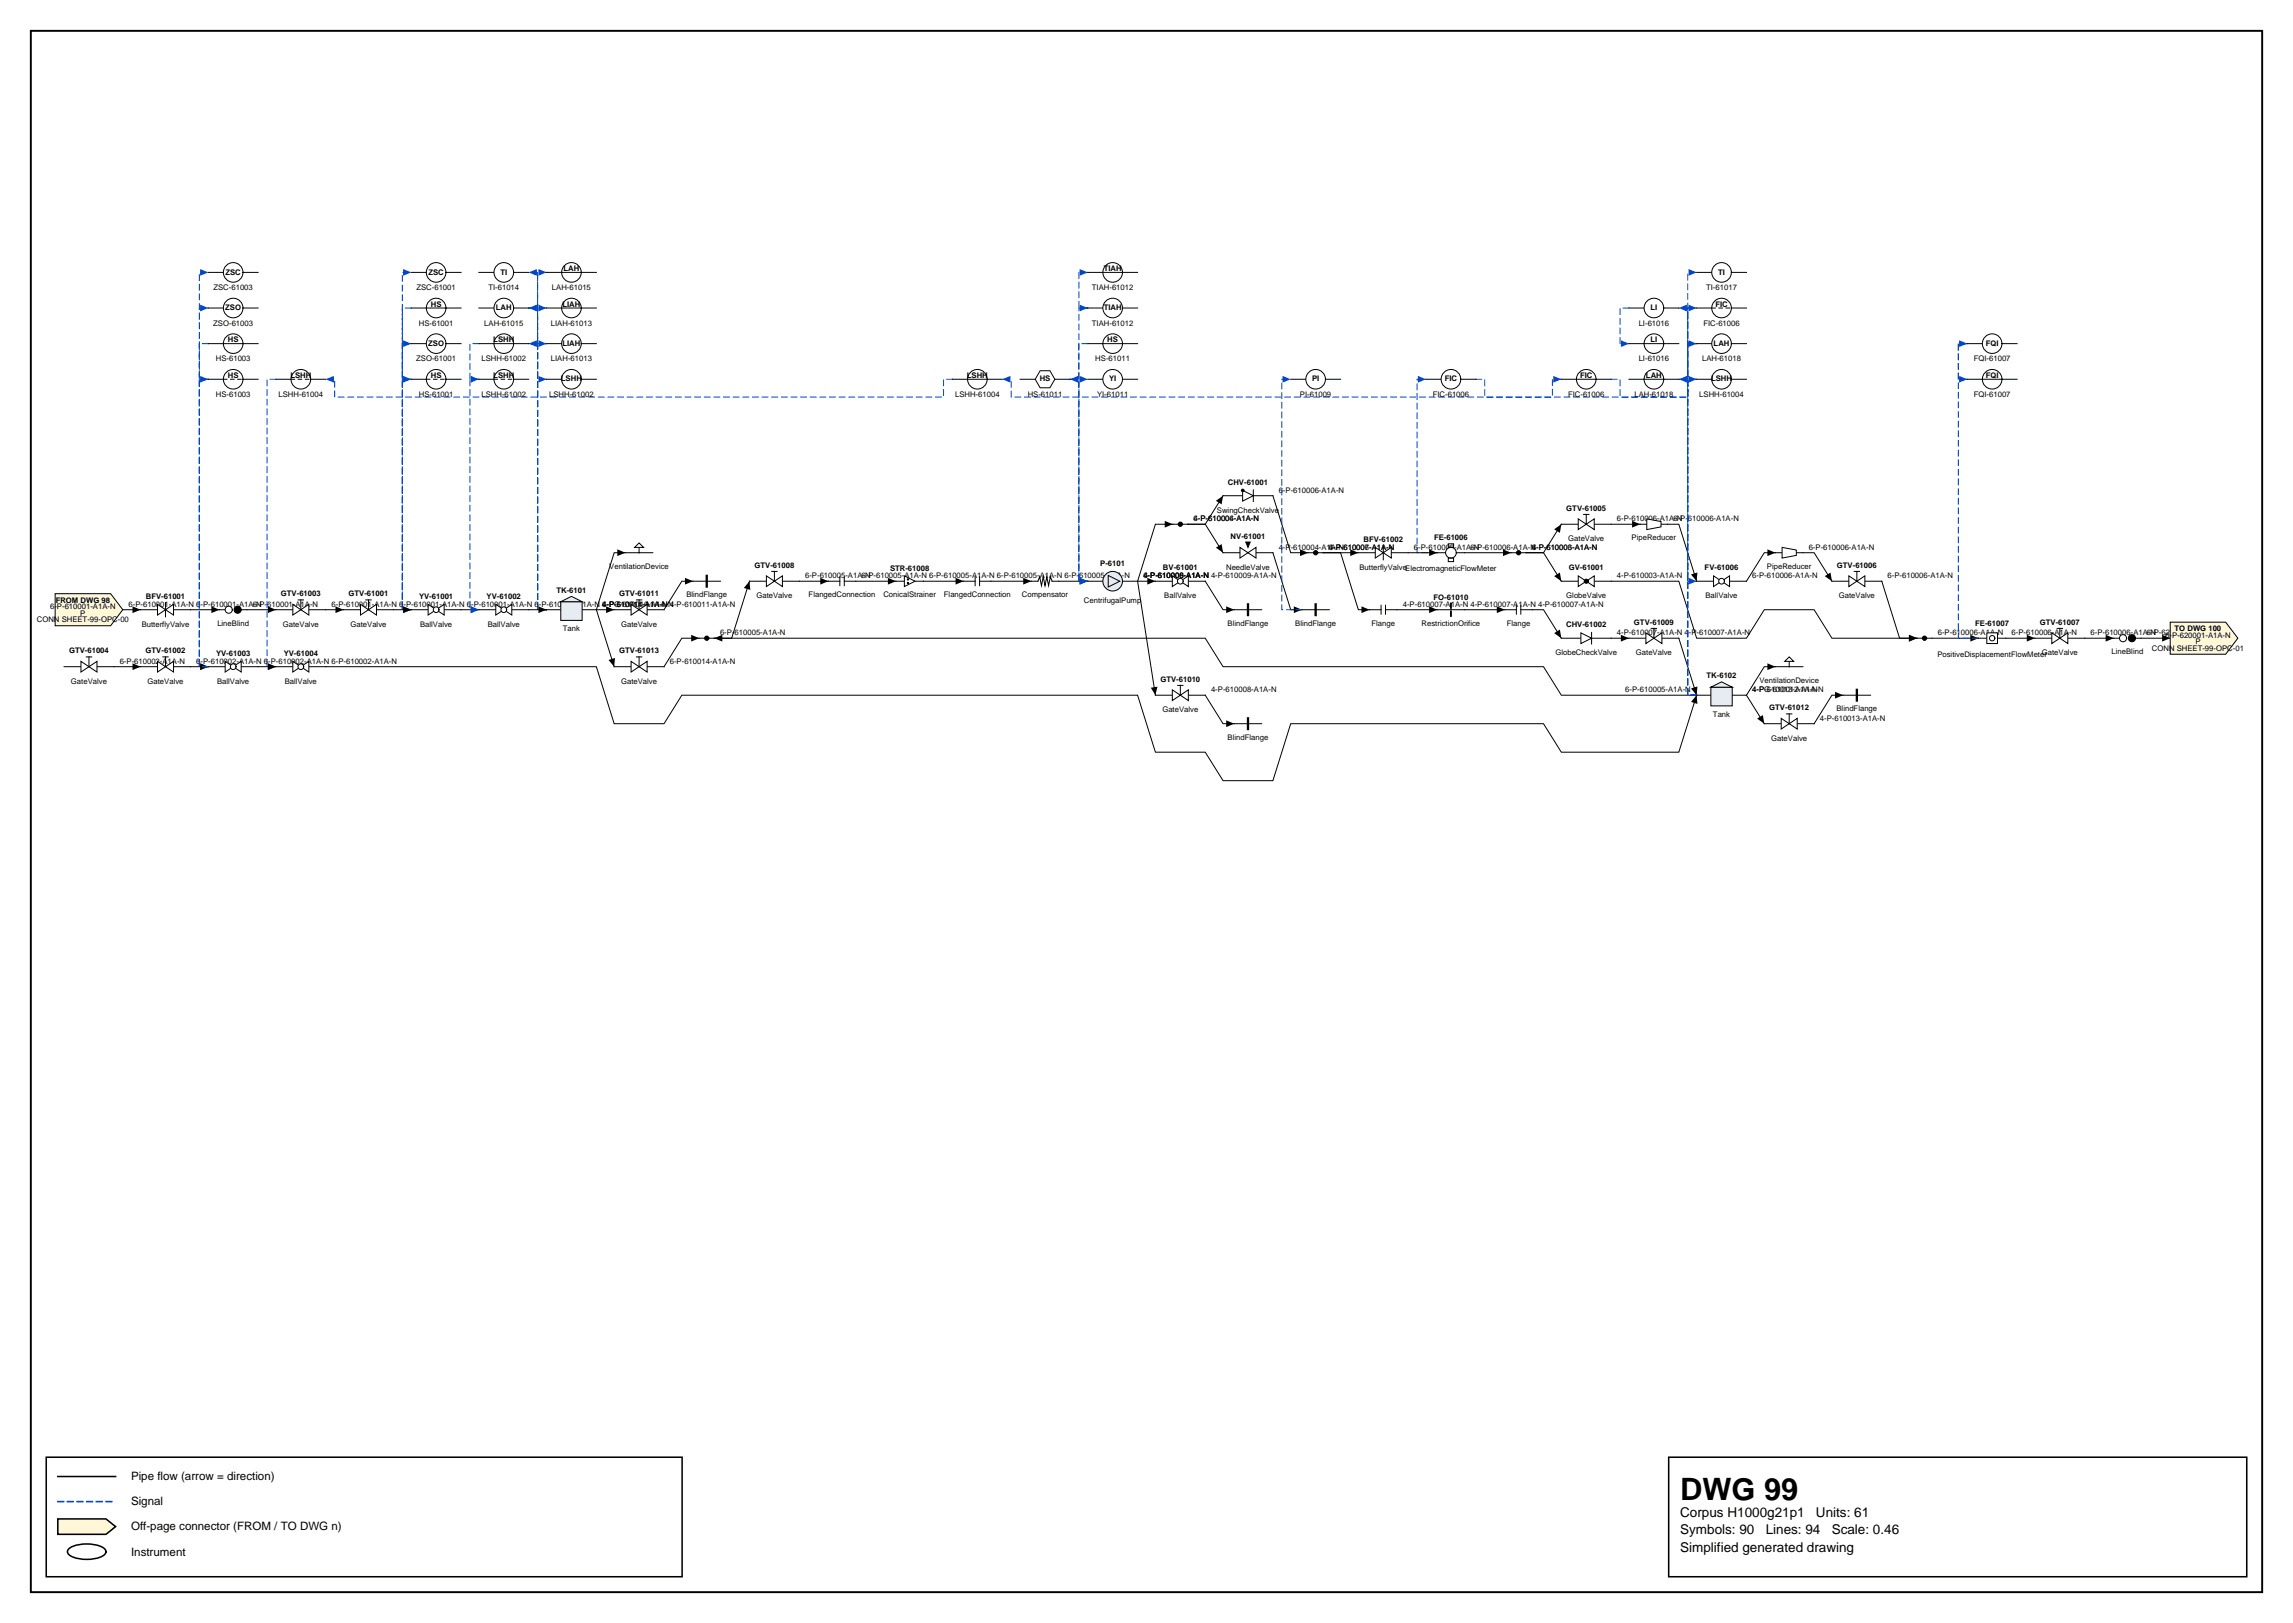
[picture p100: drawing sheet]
<svg xmlns="http://www.w3.org/2000/svg" width="420mm" height="297mm" viewBox="0 0 420 297" stroke-linecap="round" stroke-linejoin="round" font-family="sans-serif">
<defs><g id="words">
<text font-size="5.6" x="307.6" y="274.5">DWG 99</text>
<g font-size="2.5">
<text x="307.6" y="277.6">Corpus H1000g21p1</text>
<text x="307.6" y="280.8">Symbols: 90</text>
<text x="323.3" y="280.8">Lines: 94</text>
<text x="332.5" y="277.6">Units: 61</text>
<text x="335.3" y="280.8">Scale: 0.46</text>
<text x="307.6" y="284">Simplified generated drawing</text>
</g>
<g font-size="2.1">
<text x="24" y="270.9">Pipe flow (arrow = direction)</text>
<text x="24" y="275.5">Signal</text>
<text x="24" y="280.1">Off-page connector (FROM / TO DWG n)</text>
<text x="24" y="284.7">Instrument</text>
</g>
<g font-size="1.4">
<text x="39.1" y="53.1">ZSC-61003</text>
<text x="41.3" y="50.3">ZSC</text>
<text x="76.2" y="53.1">ZSC-61001</text>
<text x="78.4" y="50.3">ZSC</text>
<text x="89.4" y="53.1">TI-61014</text>
<text x="91.6" y="50.3">TI</text>
<text x="101.1" y="53.1">LAH-61015</text>
<text x="103.2" y="49.6">LAH</text>
<text x="199.9" y="53.1">TIAH-61012</text>
<text x="202.1" y="49.6">TIAH</text>
<text x="312.4" y="53.1">TI-61017</text>
<text x="314.6" y="50.3">TI</text>
<text x="39" y="59.6">ZSO-61003</text>
<text x="41.2" y="56.8">ZSO</text>
<text x="76.7" y="59.6">HS-61001</text>
<text x="78.9" y="56.1">HS</text>
<text x="88.7" y="59.6">LAH-61015</text>
<text x="90.8" y="56.8">LAH</text>
<text x="100.9" y="59.6">LIAH-61013</text>
<text x="103" y="56.1">LIAH</text>
<text x="199.9" y="59.6">TIAH-61012</text>
<text x="202.1" y="56.8">TIAH</text>
<text x="300" y="59.6">LI-61016</text>
<text x="302.2" y="56.8">LI</text>
<text x="311.9" y="59.6">FIC-61006</text>
<text x="314" y="56.1">FIC</text>
<text x="41.7" y="62.6">HS</text>
<text x="78.4" y="63.3">ZSO</text>
<text x="90.3" y="62.6">LSHH</text>
<text x="103" y="63.3">LIAH</text>
<text x="202.7" y="62.6">HS</text>
<text x="302.2" y="62.6">LI</text>
<text x="313.7" y="63.3">LAH</text>
<text x="363.6" y="63.3">FQI</text>
<text x="39.5" y="66.1">HS-61003</text>
<text x="41.7" y="69.2">HS</text>
<text x="53.2" y="69.2">LSHH</text>
<text x="76.2" y="66.1">ZSO-61001</text>
<text x="78.9" y="69.2">HS</text>
<text x="88.2" y="66.1">LSHH-61002</text>
<text x="90.3" y="69.2">LSHH</text>
<text x="100.9" y="66.1">LIAH-61013</text>
<text x="102.7" y="69.8">LSHH</text>
<text x="177" y="69.2">LSHH</text>
<text x="190.3" y="69.8">HS</text>
<text x="200.5" y="66.1">HS-61011</text>
<text x="203" y="69.8">YI</text>
<text x="240.2" y="69.8">PI</text>
<text x="264.5" y="69.8">FIC</text>
<text x="289.3" y="69.2">FIC</text>
<text x="300" y="66.1">LI-61016</text>
<text x="301.3" y="69.2">LAH</text>
<text x="311.6" y="66.1">LAH-61018</text>
<text x="313.3" y="69.8">LSHH</text>
<text x="361.4" y="66.1">FQI-61007</text>
<text x="363.6" y="69.2">FQI</text>
<text x="39.5" y="72.6">HS-61003</text>
<text x="51" y="72.6">LSHH-61004</text>
<text x="76.7" y="72.6">HS-61001</text>
<text x="88.2" y="72.6">LSHH-61002</text>
<text x="100.5" y="72.6">LSHH-61002</text>
<text x="174.9" y="72.6">LSHH-61004</text>
<text x="188.1" y="72.6">HS-61011</text>
<text x="200.8" y="72.6">YI-61011</text>
<text x="238" y="72.6">PI-61009</text>
<text x="262.3" y="72.6">FIC-61006</text>
<text x="287.1" y="72.6">FIC-61006</text>
<text x="299.2" y="72.6">LAH-61018</text>
<text x="311.1" y="72.6">LSHH-61004</text>
<text x="361.4" y="72.6">FQI-61007</text>
<text x="224.8" y="88.7">CHV-61001</text>
<text x="218.5" y="95.4">6-P-610006-A1A-N</text>
<text x="218.5" y="95.4">4-P-610004-A1A-N</text>
<text x="222.8" y="93.8">SwingCheckValve</text>
<text x="234.1" y="90.2">6-P-610006-A1A-N</text>
<text x="286.8" y="93.5">GTV-61005</text>
<text x="296" y="95.4">6-P-610006-A1A-N</text>
<text x="306.4" y="95.4">6-P-610006-A1A-N</text>
<text x="225.3" y="98.7">NV-61001</text>
<text x="234.1" y="100.6">4-P-610004-A1A-N</text>
<text x="243.3" y="100.6">6-P-610006-A1A-N</text>
<text x="243.3" y="100.6">4-P-610007-A1A-N</text>
<text x="249.6" y="99.2">BFV-61002</text>
<text x="258.9" y="100.6">6-P-610006-A1A-N</text>
<text x="262.5" y="98.8">FE-61006</text>
<text x="269.2" y="100.6">6-P-610006-A1A-N</text>
<text x="280.5" y="100.6">4-P-610003-A1A-N</text>
<text x="280.5" y="100.6">6-P-610006-A1A-N</text>
<text x="287.1" y="99">GateValve</text>
<text x="298.7" y="98.9">PipeReducer</text>
<text x="331.1" y="100.6">6-P-610006-A1A-N</text>
<text x="111.6" y="104.1">VentilationDevice</text>
<text x="138.1" y="103.9">GTV-61008</text>
<text x="147.4" y="105.8">6-P-610005-A1A-N</text>
<text x="157.7" y="105.8">6-P-610005-A1A-N 6-P-610005-A1A-N 6-P-610005-A1A-N 6-P-610005-A1A-N</text>
<text x="162.9" y="104.5">STR-61008</text>
<text x="201.4" y="103.6">P-6101</text>
<text x="209.3" y="105.8">6-P-610006-A1A-N 4-P-610009-A1A-N</text>
<text x="209.3" y="105.8">4-P-610008-A1A-N</text>
<text x="209.3" y="105.8">4-P-610009-A1A-N</text>
<text x="212.9" y="104.4">BV-61001</text>
<text x="224.5" y="104.2">NeedleValve</text>
<text x="248.9" y="104.2">ButterflyValveElectromagneticFlowMeter</text>
<text x="287.2" y="104.4">GV-61001</text>
<text x="296" y="105.8">4-P-610003-A1A-N</text>
<text x="312.1" y="104.4">FV-61006</text>
<text x="320.8" y="105.8">6-P-610006-A1A-N</text>
<text x="323.5" y="104.1">PipeReducer</text>
<text x="336.3" y="103.9">GTV-61006</text>
<text x="345.6" y="105.8">6-P-610006-A1A-N</text>
<text x="6.7" y="113.8">CONN SHEET-99-OPC-00</text>
<text x="9.2" y="111.5">6-P-610001-A1A-N</text>
<text x="10.2" y="110.3">FROM DWG 98</text>
<text x="14.7" y="112.7">P</text>
<text x="23.5" y="111.1">6-P-610001-A1A-N 6-P-610001-A1A-N</text>
<text x="26.7" y="109.6">BFV-61001</text>
<text x="46.3" y="111.1">6-P-610001-A1A-N</text>
<text x="51.4" y="109.1">GTV-61003</text>
<text x="60.7" y="111.1">6-P-610001-A1A-N 6-P-610001-A1A-N 6-P-610001-A1A-N 6-P-610001-A1A-N 4-PG-610010-A1A-N</text>
<text x="63.8" y="109.1">GTV-61001</text>
<text x="76.7" y="109.6">YV-61001</text>
<text x="89.1" y="109.6">YV-61002</text>
<text x="101.9" y="108.5">TK-6101</text>
<text x="110.2" y="111.1">6-P-610014-A1A-N 4-P-610011-A1A-N</text>
<text x="110.2" y="111.1">4-P-610011-A1A-N</text>
<text x="113.4" y="109.1">GTV-61011</text>
<text x="125.7" y="109.3">BlindFlange</text>
<text x="138.5" y="109.5">GateValve</text>
<text x="148" y="109.3">FlangedConnection</text>
<text x="161.7" y="109.3">ConicalStrainer</text>
<text x="172.8" y="109.3">FlangedConnection</text>
<text x="187.1" y="109.3">Compensator</text>
<text x="198.5" y="110.3">CentrifugalPump</text>
<text x="213.2" y="109.5">BallValve</text>
<text x="256.8" y="111.1">4-P-610007-A1A-N 4-P-610007-A1A-N 4-P-610007-A1A-N</text>
<text x="262.5" y="109.8">FO-61010</text>
<text x="286.8" y="109.5">GlobeValve</text>
<text x="312.2" y="109.5">BallValve</text>
<text x="336.7" y="109.5">GateValve</text>
<text x="12.6" y="119.5">GTV-61004</text>
<text x="26" y="114.7">ButterflyValve</text>
<text x="26.7" y="119.5">GTV-61002</text>
<text x="39.8" y="114.5">LineBlind</text>
<text x="51.8" y="114.7">GateValve</text>
<text x="64.2" y="114.7">GateValve</text>
<text x="76.9" y="114.7">BallValve</text>
<text x="89.3" y="114.7">BallValve</text>
<text x="103.1" y="115.5">Tank</text>
<text x="113.4" y="119.5">GTV-61013</text>
<text x="113.7" y="114.7">GateValve</text>
<text x="131.8" y="116.3">6-P-610005-A1A-N</text>
<text x="224.8" y="114.5">BlindFlange</text>
<text x="237.1" y="114.5">BlindFlange</text>
<text x="251.1" y="114.5">Flange</text>
<text x="260.3" y="114.5">RestrictionOrifice</text>
<text x="275.9" y="114.5">Flange</text>
<text x="284.8" y="119.9">GlobeCheckValve</text>
<text x="286.7" y="114.8">CHV-61002</text>
<text x="296" y="116.3">4-P-610007-A1A-N 4-P-610007-A1A-N</text>
<text x="299.2" y="114.3">GTV-61009</text>
<text x="299.5" y="119.9">GateValve</text>
<text x="354.8" y="116.3">6-P-610006-A1A-N</text>
<text x="361.6" y="114.5">FE-61007</text>
<text x="368.3" y="116.3">6-P-610006-A1A-N</text>
<text x="373.5" y="114.3">GTV-61007</text>
<text x="373.8" y="119.9">GateValve</text>
<text x="382.7" y="116.3">6-P-610006-A1A-N</text>
<text x="386.6" y="119.7">LineBlind</text>
<text x="393.1" y="116.3">6-P-620001-A1A-N</text>
<text x="394" y="119.1">CONN SHEET-99-OPC-01</text>
<text x="396.4" y="116.7">6-P-620001-A1A-N</text>
<text x="398.1" y="115.5">TO DWG 100</text>
<text x="401.9" y="117.9">P</text>
<text x="13" y="125.1">GateValve</text>
<text x="21.9" y="121.5">6-P-610002-A1A-N</text>
<text x="27" y="125.1">GateValve</text>
<text x="35.9" y="121.5">6-P-610002-A1A-N 6-P-610002-A1A-N 6-P-610002-A1A-N</text>
<text x="39.6" y="120">YV-61003</text>
<text x="39.8" y="125.1">BallValve</text>
<text x="51.9" y="120">YV-61004</text>
<text x="52.1" y="125.1">BallValve</text>
<text x="113.7" y="125.1">GateValve</text>
<text x="122.6" y="121.5">6-P-610014-A1A-N</text>
<text x="212.4" y="124.7">GTV-61010</text>
<text x="312.4" y="124.1">TK-6102</text>
<text x="322.1" y="124.9">VentilationDevice</text>
<text x="354.7" y="120.2">PositiveDisplacementFlowMeter</text>
<text x="212.8" y="130.3">GateValve</text>
<text x="221.7" y="126.7">4-P-610008-A1A-N</text>
<text x="297.6" y="126.7">6-P-610005-A1A-N</text>
<text x="313.6" y="131.1">Tank</text>
<text x="320.8" y="126.7">4-PG-610012-A1A-N</text>
<text x="320.8" y="126.7">4-P-610013-A1A-N</text>
<text x="323.9" y="130">GTV-61012</text>
<text x="333.2" y="131.9">4-P-610013-A1A-N</text>
<text x="336.2" y="130.2">BlindFlange</text>
<text x="224.8" y="135.4">BlindFlange</text>
<text x="324.3" y="135.5">GateValve</text>
</g>
</g></defs>
<path d="M5.6 5.6h408.6v285.8h-408.6z" fill="none" stroke="#000" stroke-width=".35"/>
<path d="M8.5 266.7h116.4v21.9h-116.4zM10.6 270.2h10.6M305.5 266.7h105.8v21.9h-105.8z" fill="none" stroke="#000" stroke-width=".28"/>
<path d="M10.6 274.8h10.6" fill="none" stroke="#0046c8" stroke-width=".28" stroke-dasharray="1.1 .7"/>
<path d="M10.6 278h8.8l1.8 1.4-1.8 1.4h-8.8z" fill="#fff7d6" stroke="#000" stroke-width=".28"/>
<path d="M12.7 283.4a6.7 6.7 0 0 1 6.3 0 .72 .72 0 0 1 0 1.2 6.7 6.7 0 0 1-6.3 0 .72 .72 0 0 1 0-1.2z" fill="none" stroke="#000" stroke-width=".28"/>
<path d="M268.1 111.6h7.4" fill="none" stroke="#000" stroke-width=".18"/>
<path d="M274 111l1.5 .6-1.5 .6z" fill="#000"/>
<path d="M75.3 111.6h-1.6v-48.7h1.6" fill="none" stroke="#0046c8" stroke-width=".18" stroke-dasharray="1.1 .7"/>
<path d="M73.8 62.3l1.5 .6-1.5 .6z" fill="#0046c8"/>
<path d="M75.3 111.6h-1.6v-61.7h1.6" fill="none" stroke="#0046c8" stroke-width=".18" stroke-dasharray="1.1 .7"/>
<path d="M73.8 49.2l1.5 .7-1.5 .6z" fill="#0046c8"/>
<path d="M84.4 111.6h3.3" fill="none" stroke="#000" stroke-width=".18"/>
<path d="M86.2 111l1.5 .6-1.5 .6z" fill="#000"/>
<path d="M310.6 69.4h-1.6v3.3h-123.9v-3.3h-1.6" fill="none" stroke="#0046c8" stroke-width=".18" stroke-dasharray="1.1 .7"/>
<path d="M183.5 69.4l1.5-.6v1.2z" fill="#0046c8"/>
<path d="M310.6 62.9h-1.6v6.5h-1.6" fill="none" stroke="#0046c8" stroke-width=".18" stroke-dasharray="1.1 .7"/>
<path d="M307.4 69.4l1.4-.6v1.2z" fill="#0046c8"/>
<path d="M20.9 122h4.8M59.6 122h49.6l3.2 10.5h9.2l3.2-5.3h83.5l3.2 10.5h9.2l3.2 5.2h9.1l3.3-10.4h46.3l3.2 5.2h21.6l3.2-10.5" fill="none" stroke="#000" stroke-width=".18"/>
<path d="M24.3 121.4l1.4 .6-1.4 .6zM310.6 127.2l.2 1.6-1.2-.3z" fill="#000"/>
<path d="M75.3 69.4h-1.6v42.2h1.6" fill="none" stroke="#0046c8" stroke-width=".18" stroke-dasharray="1.1 .7"/>
<path d="M73.8 111l1.5 .6-1.5 .6z" fill="#0046c8"/>
<path d="M263.1 101.2h-3.7v-31.8h1.7" fill="none" stroke="#0046c8" stroke-width=".18" stroke-dasharray="1.1 .7"/>
<path d="M259.6 68.8l1.5 .6-1.5 .6z" fill="#0046c8"/>
<path d="M45.2 111.6h5.3M257.8 101.2h5.3M268.1 101.2h8.6" fill="none" stroke="#000" stroke-width=".18"/>
<path d="M49 111l1.5 .6-1.5 .6zM261.6 100.5l1.5 .7-1.5 .6zM275.2 100.5l1.5 .7-1.5 .6z" fill="#000"/>
<path d="M295 69.4h1.6v3.3h12.4v-16.3h1.6" fill="none" stroke="#0046c8" stroke-width=".18" stroke-dasharray="1.1 .7"/>
<path d="M309.1 55.8l1.5 .6-1.5 .6z" fill="#0046c8"/>
<path d="M223.9 90.7l-3.2 5.2h-3.2h3.2l3.2 5.3M137.2 106.4l-3.2 10.4h-3.2M295 106.4h12.4l3.2 10.4h9.1l3.3-5.2h9.1l3.3 5.2h15.6" fill="none" stroke="#000" stroke-width=".18"/>
<path d="M222.6 91.7l1.3-1-.2 1.6zM137.2 106.4l.2 1.6-1.2-.4zM222.6 100.2l1.1-.6 .2 1.6zM349.5 116.2l1.5 .6-1.5 .6z" fill="#000"/>
<path d="M270.2 69.4h1.6v3.3h12.4v-3.3h1.6" fill="none" stroke="#0046c8" stroke-width=".18" stroke-dasharray="1.1 .7"/>
<path d="M284.4 68.8l1.4 .6-1.4 .6z" fill="#0046c8"/>
<path d="M100.1 69.4h-1.7v-6.5h-1.6" fill="none" stroke="#0046c8" stroke-width=".18" stroke-dasharray="1.1 .7"/>
<path d="M96.8 62.9l1.5-.6v1.2z" fill="#0046c8"/>
<path d="M353.7 116.8h8.5" fill="none" stroke="#000" stroke-width=".18"/>
<path d="M360.7 116.2l1.5 .6-1.5 .6z" fill="#000"/>
<path d="M174.4 69.4h-1.7v3.3h-111.4v-3.3h-1.7" fill="none" stroke="#0046c8" stroke-width=".18" stroke-dasharray="1.1 .7"/>
<path d="M59.6 69.4l1.5-.6v1.2z" fill="#0046c8"/>
<path d="M305.3 95.9h2.1l3.2 10.5" fill="none" stroke="#000" stroke-width=".18"/>
<path d="M309.6 105.1l1.2-.3-.2 1.6z" fill="#000"/>
<path d="M310.6 56.4h-1.6v50h1.6" fill="none" stroke="#0046c8" stroke-width=".18" stroke-dasharray="1.1 .7"/>
<path d="M309.1 105.8l1.5 .6-1.5 .6z" fill="#0046c8"/>
<path d="M367.2 116.8h5.4" fill="none" stroke="#000" stroke-width=".18"/>
<path d="M371.1 116.2l1.5 .6-1.5 .6z" fill="#000"/>
<path d="M362.2 116.8h-3.7v-53.9h1.7" fill="none" stroke="#0046c8" stroke-width=".18" stroke-dasharray="1.1 .7"/>
<path d="M358.7 62.3l1.5 .6-1.5 .6z" fill="#0046c8"/>
<path d="M156.7 106.4h7.3" fill="none" stroke="#000" stroke-width=".18"/>
<path d="M162.6 105.8l1.4 .6-1.4 .6z" fill="#000"/>
<path d="M100.1 62.9h-1.7v-6.5h1.7" fill="none" stroke="#0046c8" stroke-width=".18" stroke-dasharray="1.1 .7"/>
<path d="M98.6 55.8l1.5 .6-1.5 .6z" fill="#0046c8"/>
<path d="M59.6 111.6h3.3M72 111.6h3.3M255.8 111.6h7.3" fill="none" stroke="#000" stroke-width=".18"/>
<path d="M61.4 111l1.5 .6-1.5 .6zM73.8 111l1.5 .6-1.5 .6zM261.6 111l1.5 .6-1.5 .6z" fill="#000"/>
<path d="M199.1 62.9h-1.6v6.5h-1.6" fill="none" stroke="#0046c8" stroke-width=".18" stroke-dasharray="1.1 .7"/>
<path d="M195.9 69.4l1.5-.6v1.2z" fill="#0046c8"/>
<path d="M146.3 106.4h5.4" fill="none" stroke="#000" stroke-width=".18"/>
<path d="M150.2 105.8l1.5 .6-1.5 .6z" fill="#000"/>
<path d="M38.1 69.4h-1.6v52.6h1.6" fill="none" stroke="#0046c8" stroke-width=".18" stroke-dasharray="1.1 .7"/>
<path d="M36.6 121.4l1.5 .6-1.5 .6z" fill="#0046c8"/>
<path d="M233 90.7l3.3 10.5h3.2M22.5 111.6h3.2M307.4 116.8l3.2 10.4M392 116.8h5.3M337.4 127.2h-2l-3.3 5.3" fill="none" stroke="#000" stroke-width=".18"/>
<path d="M24.3 111l1.4 .6-1.4 .6zM238 100.5l1.5 .7-1.5 .6zM395.8 116.2l1.5 .6-1.5 .6zM309.6 126l1.2-.4-.2 1.6zM336 126.6l1.4 .6-1.4 .7z" fill="#000"/>
<path d="M310.6 127.2h-1.6v-57.8h1.6" fill="none" stroke="#0046c8" stroke-width=".18" stroke-dasharray="1.1 .7"/>
<path d="M309.1 68.8l1.5 .6-1.5 .6z" fill="#0046c8"/>
<path d="M310.6 127.2h-1.6v-64.3h1.6" fill="none" stroke="#0046c8" stroke-width=".18" stroke-dasharray="1.1 .7"/>
<path d="M309.1 62.3l1.5 .6-1.5 .6z" fill="#0046c8"/>
<path d="M130.8 116.8h89.9l3.2 5.2h58.7l3.2 5.2h24.8M325.1 122h-2.1l-3.3 5.2" fill="none" stroke="#000" stroke-width=".18"/>
<path d="M130.8 116.8l1.4-.6v1.2zM323.6 121.4l1.5 .6-1.5 .6z" fill="#000"/>
<path d="M310.6 127.2h-1.6v-77.3h1.6" fill="none" stroke="#0046c8" stroke-width=".18" stroke-dasharray="1.1 .7"/>
<path d="M309.1 49.2l1.5 .7-1.5 .6z" fill="#0046c8"/>
<path d="M319.7 127.2l3.3 5.3" fill="none" stroke="#000" stroke-width=".18"/>
<path d="M321.7 131.5l1-.6 .3 1.6z" fill="#000"/>
<path d="M310.6 127.2h-1.6v-70.8h-1.6" fill="none" stroke="#0046c8" stroke-width=".18" stroke-dasharray="1.1 .7"/>
<path d="M307.4 56.4l1.4-.6v1.2z" fill="#0046c8"/>
<path d="M50.5 69.4h-1.6v52.6h1.6" fill="none" stroke="#0046c8" stroke-width=".18" stroke-dasharray="1.1 .7"/>
<path d="M49 121.4l1.5 .6-1.5 .6z" fill="#0046c8"/>
<path d="M199.1 56.4h-1.6v-6.5h1.6" fill="none" stroke="#0046c8" stroke-width=".18" stroke-dasharray="1.1 .7"/>
<path d="M197.7 49.2l1.4 .7-1.4 .6z" fill="#0046c8"/>
<path d="M181.4 106.4h7.4M193.8 106.4h5.3" fill="none" stroke="#000" stroke-width=".18"/>
<path d="M187.3 105.8l1.5 .6-1.5 .6zM197.7 105.8l1.4 .6-1.4 .6z" fill="#000"/>
<path d="M87.7 62.9h-1.7v6.5h1.7" fill="none" stroke="#0046c8" stroke-width=".18" stroke-dasharray="1.1 .7"/>
<path d="M86.2 68.8l1.5 .6-1.5 .6z" fill="#0046c8"/>
<path d="M295 116.8h3.2" fill="none" stroke="#000" stroke-width=".18"/>
<path d="M296.8 116.2l1.4 .6-1.4 .6z" fill="#000"/>
<path d="M38.1 62.9h-1.6v6.5h1.6" fill="none" stroke="#0046c8" stroke-width=".18" stroke-dasharray="1.1 .7"/>
<path d="M36.6 68.8l1.5 .6-1.5 .6z" fill="#0046c8"/>
<path d="M128 116.8h-3.2l-3.2 5.2M330.1 101.2h2l3.3 5.2M381.7 116.8h5.3" fill="none" stroke="#000" stroke-width=".18"/>
<path d="M126.5 116.2l1.5 .6-1.5 .6zM334.1 105.4l1-.6 .3 1.6zM385.5 116.2l1.5 .6-1.5 .6z" fill="#000"/>
<path d="M75.3 56.4h-1.6v13h1.6" fill="none" stroke="#0046c8" stroke-width=".18" stroke-dasharray="1.1 .7"/>
<path d="M73.8 68.8l1.5 .6-1.5 .6z" fill="#0046c8"/>
<path d="M280.5 111.6h2.1l3.2 5.2" fill="none" stroke="#000" stroke-width=".18"/>
<path d="M284.5 115.9l1.1-.7 .2 1.6z" fill="#000"/>
<path d="M96.8 56.4h1.6v-6.5h1.7" fill="none" stroke="#0046c8" stroke-width=".18" stroke-dasharray="1.1 .7"/>
<path d="M98.6 49.2l1.5 .7-1.5 .6z" fill="#0046c8"/>
<path d="M285.8 95.9l-3.2 5.3h-3.2h3.2l3.2 5.2M295 95.9h5.3M233 101.2l3.3 10.4h2.1M344.5 106.4l3.3 10.4h3.2" fill="none" stroke="#000" stroke-width=".18"/>
<path d="M284.5 96.9l1.3-1-.2 1.6zM298.8 95.3l1.5 .6-1.5 .7zM236.9 111l1.5 .6-1.5 .6zM284.5 105.4l1.1-.6 .2 1.6zM349.5 116.2l1.5 .6-1.5 .6z" fill="#000"/>
<path d="M238.4 111.6h-3.7v-42.2h1.6" fill="none" stroke="#0046c8" stroke-width=".18" stroke-dasharray="1.1 .7"/>
<path d="M234.8 68.8l1.5 .6-1.5 .6z" fill="#0046c8"/>
<path d="M248.7 101.2h-6.5h3.2l3.3 10.4h2M325.1 101.2h-2.1l-3.3 5.2M220.7 127.2l3.2 5.3h2.1" fill="none" stroke="#000" stroke-width=".18"/>
<path d="M247.2 100.5l1.5 .7-1.5 .6zM249.3 111l1.4 .6-1.4 .6zM323.6 100.5l1.5 .7-1.5 .6zM224.5 131.8l1.5 .7-1.5 .6z" fill="#000"/>
<path d="M199.1 106.4h-1.6v-37h1.6" fill="none" stroke="#0046c8" stroke-width=".18" stroke-dasharray="1.1 .7"/>
<path d="M197.7 68.8l1.4 .6-1.4 .6z" fill="#0046c8"/>
<path d="M214.7 95.9h-3.2l-3.2 10.5" fill="none" stroke="#000" stroke-width=".18"/>
<path d="M213.2 95.3l1.5 .6-1.5 .7z" fill="#000"/>
<path d="M199.1 106.4h-1.6v-50h1.6" fill="none" stroke="#0046c8" stroke-width=".18" stroke-dasharray="1.1 .7"/>
<path d="M197.7 55.8l1.4 .6-1.4 .6z" fill="#0046c8"/>
<path d="M211.5 106.4h-3.2l3.2 20.8" fill="none" stroke="#000" stroke-width=".18"/>
<path d="M210.1 105.8l1.4 .6-1.4 .6zM210.7 125.9l1.2-.2-.4 1.5z" fill="#000"/>
<path d="M298.2 56.4h-1.6v6.5h1.6" fill="none" stroke="#0046c8" stroke-width=".18" stroke-dasharray="1.1 .7"/>
<path d="M296.8 62.3l1.4 .6-1.4 .6z" fill="#0046c8"/>
<path d="M195.9 69.4h1.6v37h1.6" fill="none" stroke="#0046c8" stroke-width=".18" stroke-dasharray="1.1 .7"/>
<path d="M197.7 105.8l1.4 .6-1.4 .6z" fill="#0046c8"/>
<path d="M126.9 106.4h-2.1l-3.2 5.2" fill="none" stroke="#000" stroke-width=".18"/>
<path d="M125.4 105.8l1.5 .6-1.5 .6z" fill="#000"/>
<path d="M100.1 111.6h-1.7v-42.2h1.7" fill="none" stroke="#0046c8" stroke-width=".18" stroke-dasharray="1.1 .7"/>
<path d="M98.6 68.8l1.5 .6-1.5 .6z" fill="#0046c8"/>
<path d="M100.1 111.6h-1.7v-48.7h1.7" fill="none" stroke="#0046c8" stroke-width=".18" stroke-dasharray="1.1 .7"/>
<path d="M98.6 62.3l1.5 .6-1.5 .6z" fill="#0046c8"/>
<path d="M114.5 101.2h-2.1l-3.2 10.4 3.2 10.4" fill="none" stroke="#000" stroke-width=".18"/>
<path d="M113 100.5l1.5 .7-1.5 .6zM111.4 120.8l1.2-.4-.2 1.6z" fill="#000"/>
<path d="M100.1 111.6h-1.7v-55.2h-1.6" fill="none" stroke="#0046c8" stroke-width=".18" stroke-dasharray="1.1 .7"/>
<path d="M96.8 56.4l1.5-.6v1.2z" fill="#0046c8"/>
<path d="M100.1 111.6h-1.7v-61.7h-1.6" fill="none" stroke="#0046c8" stroke-width=".18" stroke-dasharray="1.1 .7"/>
<path d="M96.8 49.9l1.5-.7v1.3z" fill="#0046c8"/>
<path d="M34.9 111.6h5.3M96.8 111.6h3.3M109.2 111.6h3.2M169.1 106.4h7.3M34.9 122h3.2M47.3 122h3.2" fill="none" stroke="#000" stroke-width=".18"/>
<path d="M38.7 111l1.5 .6-1.5 .6zM98.6 111l1.5 .6-1.5 .6zM111 111l1.4 .6-1.4 .6zM174.9 105.8l1.5 .6-1.5 .6zM36.6 121.4l1.5 .6-1.5 .6zM49 121.4l1.5 .6-1.5 .6z" fill="#000"/>
<path d="M38.1 122h-1.6v-65.6h1.6" fill="none" stroke="#0046c8" stroke-width=".18" stroke-dasharray="1.1 .7"/>
<path d="M36.6 55.8l1.5 .6-1.5 .6z" fill="#0046c8"/>
<path d="M38.1 122h-1.6v-72.1h1.6" fill="none" stroke="#0046c8" stroke-width=".18" stroke-dasharray="1.1 .7"/>
<path d="M36.6 49.2l1.5 .7-1.5 .6z" fill="#0046c8"/>
<path d="M87.7 69.4h-1.7v42.2h1.7" fill="none" stroke="#0046c8" stroke-width=".18" stroke-dasharray="1.1 .7"/>
<path d="M86.2 111l1.5 .6-1.5 .6z" fill="#0046c8"/>
<path d="M360.2 62.9h-1.7v6.5h1.7" fill="none" stroke="#0046c8" stroke-width=".18" stroke-dasharray="1.1 .7"/>
<path d="M358.7 68.8l1.5 .6-1.5 .6z" fill="#0046c8"/>
<path d="M75.3 111.6h3.1M81.3 111.6h3.1M220.7 106.4l3.2 5.2h2.1M263.1 111.6h5" fill="none" stroke="#000" stroke-width=".18"/>
<path d="M224.5 111l1.5 .6-1.5 .6z" fill="#000"/>
<path d="M265.6 110.4v.9M265.6 111.9v.8" fill="none" stroke="#000" stroke-width=".34"/>
<g fill="#fff" stroke="#000" stroke-width=".18">
<path d="M78.4 110.6l2.9 2v-2l-2.9 2z"/>
<circle cx="79.8" cy="111.6" r=".52"/>
</g>
<path d="M310.6 69.4h2.8M317 69.4h2.7" fill="none" stroke="#000" stroke-width=".18"/>
<circle cx="315.2" cy="69.4" r="1.79" fill="#fff" stroke="#000" stroke-width=".18"/>
<path d="M310.6 62.9h2.8M317 62.9h2.7" fill="none" stroke="#000" stroke-width=".18"/>
<circle cx="315.2" cy="62.9" r="1.79" fill="#fff" stroke="#000" stroke-width=".18"/>
<path d="M50.5 122h3.1M56.5 122h3.1" fill="none" stroke="#000" stroke-width=".18"/>
<g fill="#fff" stroke="#000" stroke-width=".18">
<path d="M53.6 121l2.9 2v-2l-2.9 2z"/>
<circle cx="55.1" cy="122" r=".52"/>
</g>
<path d="M11.7 122h3.1M17.8 122h3.1" fill="none" stroke="#000" stroke-width=".18"/>
<path d="M14.8 121l3 2v-2l-3 2z" fill="#fff" stroke="#000" stroke-width=".18"/>
<path d="M75.3 69.4h2.8M81.6 69.4h2.8M15.8 120.2h1M16.3 120.2v1.8" fill="none" stroke="#000" stroke-width=".18"/>
<circle cx="79.8" cy="69.4" r="1.79" fill="#fff" stroke="#000" stroke-width=".18"/>
<path d="M78.1 69.4h.6M79.4 69.4h.6M80.7 69.4h.6M263.1 101.2h1.6M266.6 101.2h1.5" fill="none" stroke="#000" stroke-width=".18"/>
<circle cx="265.6" cy="101.2" r=".98" fill="#fff" stroke="#000" stroke-width=".18"/>
<path d="M265.2 99.5h.9v.7h-.9zM248.7 101.2h3.1M254.7 101.2h3.1M265.2 102.1h.9v.7h-.9z" fill="none" stroke="#000" stroke-width=".18"/>
<path d="M251.8 100.2l2.9 1.9v-1.9l-2.9 1.9z" fill="#fff" stroke="#000" stroke-width=".18"/>
<path d="M253.3 99.9v2.6M40.2 111.6h1M44.2 111.6h1" fill="none" stroke="#000" stroke-width=".18"/>
<circle cx="41.9" cy="111.6" r=".65" fill="#fff" stroke="#000" stroke-width=".18"/>
<circle cx="43.5" cy="111.6" r=".65" fill="#000" stroke="#000" stroke-width=".18"/>
<path d="M285.8 69.4h2.8M292.2 69.4h2.8" fill="none" stroke="#000" stroke-width=".18"/>
<circle cx="290.4" cy="69.4" r="1.79" fill="#fff" stroke="#000" stroke-width=".18"/>
<path d="M199.1 69.4h2.8M205.5 69.4h2.8M288.6 69.4h3.6" fill="none" stroke="#000" stroke-width=".18"/>
<circle cx="203.7" cy="69.4" r="1.79" fill="#fff" stroke="#000" stroke-width=".18"/>
<path d="M285.8 106.4h3.1M291.9 106.4h3.1" fill="none" stroke="#000" stroke-width=".18"/>
<path d="M288.9 105.4l3 2v-2l-3 2z" fill="#fff" stroke="#000" stroke-width=".18"/>
<g fill="#000" stroke="#000" stroke-width=".18">
<circle cx="216.1" cy="95.9" r=".39"/>
<circle cx="290.4" cy="106.4" r=".38"/>
</g>
<path d="M214.7 95.9h2.8M325.1 122h5M327.6 121v1" fill="none" stroke="#000" stroke-width=".18"/>
<path d="M326.8 121l.8-.8 .8 .8z" fill="#fff" stroke="#000" stroke-width=".18"/>
<path d="M261.1 69.4h2.7M267.4 69.4h2.8M128 116.8h2.8" fill="none" stroke="#000" stroke-width=".18"/>
<circle cx="129.4" cy="116.8" r=".39" fill="#000" stroke="#000" stroke-width=".18"/>
<circle cx="265.6" cy="69.4" r="1.79" fill="#fff" stroke="#000" stroke-width=".18"/>
<path d="M100.1 69.4h2.7M106.4 69.4h2.8" fill="none" stroke="#000" stroke-width=".18"/>
<circle cx="104.6" cy="69.4" r="1.79" fill="#fff" stroke="#000" stroke-width=".18"/>
<path d="M174.4 69.4h2.7M180.7 69.4h2.8M351 116.8h2.7" fill="none" stroke="#000" stroke-width=".18"/>
<circle cx="352.3" cy="116.8" r=".39" fill="#000" stroke="#000" stroke-width=".18"/>
<circle cx="178.9" cy="69.4" r="1.79" fill="#fff" stroke="#000" stroke-width=".18"/>
<path d="M177.1 69.4h3.6M300.3 95.9h1.2M304.1 95.9h1.2" fill="none" stroke="#000" stroke-width=".18"/>
<path d="M301.5 95l2.6 .5v.9l-2.6 .5z" fill="#fff" stroke="#000" stroke-width=".18"/>
<path d="M310.6 56.4h2.8M317 56.4h2.7" fill="none" stroke="#000" stroke-width=".18"/>
<circle cx="315.2" cy="56.4" r="1.79" fill="#fff" stroke="#000" stroke-width=".18"/>
<path d="M313.4 56.4h.6M314.7 56.4h.6M316 56.4h.6M362.2 116.8h1.5M365.7 116.8h1.5" fill="none" stroke="#000" stroke-width=".18"/>
<path d="M363.7 115.8h2v2h-2z" fill="#fff" stroke="#000" stroke-width=".18"/>
<g fill="none" stroke="#000" stroke-width=".18">
<path d="M310.6 49.9h2.8M317 49.9h2.7"/>
<circle cx="364.7" cy="116.8" r=".49"/>
</g>
<circle cx="315.2" cy="49.9" r="1.79" fill="#fff" stroke="#000" stroke-width=".18"/>
<path d="M100.1 62.9h2.7M106.4 62.9h2.8M151.7 106.4h2.1M153.8 105.6v1.6M154.6 106.4h2.1M154.6 105.6v1.6" fill="none" stroke="#000" stroke-width=".18"/>
<circle cx="104.6" cy="62.9" r="1.79" fill="#fff" stroke="#000" stroke-width=".18"/>
<path d="M298.2 69.4h2.8M304.6 69.4h2.8" fill="none" stroke="#000" stroke-width=".18"/>
<circle cx="302.8" cy="69.4" r="1.79" fill="#fff" stroke="#000" stroke-width=".18"/>
<path d="M301 69.4h3.6M62.9 111.6h3.1M68.9 111.6h3.1" fill="none" stroke="#000" stroke-width=".18"/>
<path d="M66 110.6l2.9 2v-2l-2.9 2z" fill="#fff" stroke="#000" stroke-width=".18"/>
<path d="M50.5 111.6h3.1M56.5 111.6h3.1M67 109.8h1M67.5 109.8v1.8M250.7 111.6h2.1M252.8 110.8v1.6M253.7 111.6h2.1M253.7 110.8v1.6" fill="none" stroke="#000" stroke-width=".18"/>
<path d="M53.6 110.6l2.9 2v-2l-2.9 2z" fill="#fff" stroke="#000" stroke-width=".18"/>
<path d="M199.1 62.9h2.8M205.5 62.9h2.8M54.6 109.8h1M55.1 109.8v1.8" fill="none" stroke="#000" stroke-width=".18"/>
<circle cx="203.7" cy="62.9" r="1.79" fill="#fff" stroke="#000" stroke-width=".18"/>
<path d="M75.3 62.9h2.8M81.6 62.9h2.8M201.9 62.9h3.6" fill="none" stroke="#000" stroke-width=".18"/>
<circle cx="79.8" cy="62.9" r="1.79" fill="#fff" stroke="#000" stroke-width=".18"/>
<path d="M137.2 106.4h3.1M143.2 106.4h3.1" fill="none" stroke="#000" stroke-width=".18"/>
<path d="M140.3 105.4l2.9 2v-2l-2.9 2z" fill="#fff" stroke="#000" stroke-width=".18"/>
<path d="M114.5 101.2h5M117 100.2v1M141.3 104.6h1M141.8 104.6v1.8" fill="none" stroke="#000" stroke-width=".18"/>
<path d="M116.2 100.2l.8-.8 .8 .8z" fill="#fff" stroke="#000" stroke-width=".18"/>
<path d="M100.1 56.4h2.7M106.4 56.4h2.8" fill="none" stroke="#000" stroke-width=".18"/>
<circle cx="104.6" cy="56.4" r="1.79" fill="#fff" stroke="#000" stroke-width=".18"/>
<path d="M102.8 56.4h3.6M38.1 69.4h2.8M44.5 69.4h2.8" fill="none" stroke="#000" stroke-width=".18"/>
<circle cx="42.7" cy="69.4" r="1.79" fill="#fff" stroke="#000" stroke-width=".18"/>
<path d="M40.9 69.4h.7M42.2 69.4h.7M43.5 69.4h.7M323 132.5h3.1M329 132.5h3.1" fill="none" stroke="#000" stroke-width=".18"/>
<path d="M326.1 131.5l2.9 1.9v-1.9l-2.9 1.9z" fill="#fff" stroke="#000" stroke-width=".18"/>
<path d="M223.9 90.7h3.6M229.5 90.7h3.5M327.1 130.7h1M327.6 130.7v1.8" fill="none" stroke="#000" stroke-width=".18"/>
<path d="M227.5 89.8l2 .9-2 1z" fill="#fff" stroke="#000" stroke-width=".18"/>
<path d="M229.5 89.7v2.1M298.2 116.8h3.1M304.3 116.8h3.1" fill="none" stroke="#000" stroke-width=".18"/>
<circle cx="227.5" cy="89.7" r=".23" fill="#000" stroke="#000" stroke-width=".18"/>
<path d="M301.3 115.8l3 2v-2l-3 2z" fill="#fff" stroke="#000" stroke-width=".18"/>
<path d="M302.3 115h1M302.8 115v1.8" fill="none" stroke="#000" stroke-width=".18"/>
<path d="M10.1 108.7h10.2l2.2 2.9-2.2 2.9h-10.2z" fill="#fff7d6" stroke="#000" stroke-width=".18"/>
<path d="M126.9 106.4h5M387 116.8h1M391 116.8h1" fill="none" stroke="#000" stroke-width=".18"/>
<path d="M129.4 105.4v2" fill="none" stroke="#000" stroke-width=".42"/>
<circle cx="388.7" cy="116.8" r=".65" fill="#fff" stroke="#000" stroke-width=".18"/>
<circle cx="390.3" cy="116.8" r=".65" fill="#000" stroke="#000" stroke-width=".18"/>
<path d="M100.1 49.9h2.7M106.4 49.9h2.8" fill="none" stroke="#000" stroke-width=".18"/>
<circle cx="104.6" cy="49.9" r="1.79" fill="#fff" stroke="#000" stroke-width=".18"/>
<path d="M102.8 49.9h3.6M310.6 127.2h2.6M317.1 127.2h2.6" fill="none" stroke="#000" stroke-width=".18"/>
<g fill="#e2ecf7" stroke="#000" stroke-width=".18">
<path d="M313.2 125.8h3.9v3.4h-3.9z"/>
<path d="M313.2 125.8l2-1 1.9 1z"/>
</g>
<path d="M50.5 69.4h2.8M56.9 69.4h2.7" fill="none" stroke="#000" stroke-width=".18"/>
<circle cx="55.1" cy="69.4" r="1.79" fill="#fff" stroke="#000" stroke-width=".18"/>
<path d="M199.1 56.4h2.8M205.5 56.4h2.8M53.3 69.4h.6M54.6 69.4h.6M55.9 69.4h.6" fill="none" stroke="#000" stroke-width=".18"/>
<circle cx="203.7" cy="56.4" r="1.79" fill="#fff" stroke="#000" stroke-width=".18"/>
<path d="M87.7 62.9h2.7M94 62.9h2.8M176.4 106.4h2.1M178.5 105.6v1.6M179.3 106.4h2.1M179.3 105.6v1.6M188.8 106.4h1.2l.3-.8 .4 1.6 .3-1.6 .3 1.6 .4-1.6 .3 1.6 .3-1.6 .3 .8h1.2" fill="none" stroke="#000" stroke-width=".18"/>
<circle cx="92.2" cy="62.9" r="1.79" fill="#fff" stroke="#000" stroke-width=".18"/>
<path d="M90.4 62.9h3.6M285.8 116.8h3.6M291.4 116.8h3.6" fill="none" stroke="#000" stroke-width=".18"/>
<path d="M289.4 115.8l2 1-2 1z" fill="#fff" stroke="#000" stroke-width=".18"/>
<path d="M38.1 62.9h2.8M44.5 62.9h2.8M291.4 115.7v2.2" fill="none" stroke="#000" stroke-width=".18"/>
<circle cx="42.7" cy="62.9" r="1.79" fill="#fff" stroke="#000" stroke-width=".18"/>
<path d="M40.9 62.9h3.6M298.2 62.9h2.8M304.6 62.9h2.8" fill="none" stroke="#000" stroke-width=".18"/>
<circle cx="302.8" cy="62.9" r="1.79" fill="#fff" stroke="#000" stroke-width=".18"/>
<path d="M301 62.9h3.6M112.4 122h3.1M118.5 122h3.1" fill="none" stroke="#000" stroke-width=".18"/>
<path d="M115.5 121l3 2v-2l-3 2z" fill="#fff" stroke="#000" stroke-width=".18"/>
<path d="M325.1 101.2h1.2M328.9 101.2h1.2M116.5 120.2h1M117 120.2v1.8M337.4 127.2h5.1" fill="none" stroke="#000" stroke-width=".18"/>
<path d="M340 126.3v1.9" fill="none" stroke="#000" stroke-width=".42"/>
<path d="M326.3 100.2l2.6 .5v.9l-2.6 .5z" fill="#fff" stroke="#000" stroke-width=".18"/>
<path d="M372.6 116.8h3M378.6 116.8h3.1" fill="none" stroke="#000" stroke-width=".18"/>
<path d="M375.6 115.8l3 2v-2l-3 2z" fill="#fff" stroke="#000" stroke-width=".18"/>
<path d="M75.3 56.4h2.8M81.6 56.4h2.8M226 111.6h5M376.6 115h1M377.1 115v1.8" fill="none" stroke="#000" stroke-width=".18"/>
<path d="M228.5 110.6v2" fill="none" stroke="#000" stroke-width=".42"/>
<circle cx="79.9" cy="56.4" r="1.79" fill="#fff" stroke="#000" stroke-width=".18"/>
<path d="M75.3 49.9h2.8M78.1 56.4h3.5M81.6 49.9h2.8" fill="none" stroke="#000" stroke-width=".18"/>
<circle cx="79.8" cy="49.9" r="1.79" fill="#fff" stroke="#000" stroke-width=".18"/>
<path d="M38.1 56.4h2.8M44.5 56.4h2.8" fill="none" stroke="#000" stroke-width=".18"/>
<circle cx="42.7" cy="56.4" r="1.79" fill="#fff" stroke="#000" stroke-width=".18"/>
<path d="M397.3 113.9h10.2l2.2 2.9-2.2 2.9h-10.2z" fill="#fff7d6" stroke="#000" stroke-width=".18"/>
<path d="M236.3 69.4h2.8M242.7 69.4h2.7" fill="none" stroke="#000" stroke-width=".18"/>
<circle cx="240.9" cy="69.4" r="1.79" fill="#fff" stroke="#000" stroke-width=".18"/>
<path d="M199.1 49.9h2.8M205.5 49.9h2.8" fill="none" stroke="#000" stroke-width=".18"/>
<circle cx="203.7" cy="49.9" r="1.79" fill="#fff" stroke="#000" stroke-width=".18"/>
<path d="M87.7 56.4h2.7M94 56.4h2.8M201.9 49.9h3.6M275.5 111.6h2.1M277.6 110.8v1.6M278.4 111.6h2.1M278.4 110.8v1.6" fill="none" stroke="#000" stroke-width=".18"/>
<circle cx="92.2" cy="56.4" r="1.79" fill="#fff" stroke="#000" stroke-width=".18"/>
<path d="M335.4 106.4h3.1M341.4 106.4h3.1" fill="none" stroke="#000" stroke-width=".18"/>
<path d="M338.5 105.4l2.9 2v-2l-2.9 2z" fill="#fff" stroke="#000" stroke-width=".18"/>
<path d="M285.8 95.9h3.1M291.9 95.9h3.1M339.5 104.6h.9M340 104.6v1.8M226 132.5h5" fill="none" stroke="#000" stroke-width=".18"/>
<path d="M228.5 131.5v1.9" fill="none" stroke="#000" stroke-width=".42"/>
<path d="M288.9 95l3 1.9v-1.9l-3 1.9z" fill="#fff" stroke="#000" stroke-width=".18"/>
<path d="M289.9 94.1h1M290.4 94.1v1.8M223.9 101.2h3.1M229.9 101.2h3.1M276.7 101.2h2.7" fill="none" stroke="#000" stroke-width=".18"/>
<circle cx="278" cy="101.2" r=".39" fill="#000" stroke="#000" stroke-width=".18"/>
<path d="M227 100.2l2.9 1.9v-1.9l-2.9 1.9z" fill="#fff" stroke="#000" stroke-width=".18"/>
<path d="M228.1 99.2h.8l-.4 1z" fill="#000" stroke="#000" stroke-width=".18"/>
<path d="M87.7 49.9h2.7M94 49.9h2.8" fill="none" stroke="#000" stroke-width=".18"/>
<circle cx="92.2" cy="49.9" r="1.79" fill="#fff" stroke="#000" stroke-width=".18"/>
<path d="M238.4 111.6h5M211.5 127.2h3.1M217.6 127.2h3.1" fill="none" stroke="#000" stroke-width=".18"/>
<path d="M240.9 110.6v2" fill="none" stroke="#000" stroke-width=".42"/>
<path d="M214.6 126.3l3 1.9v-1.9l-3 1.9z" fill="#fff" stroke="#000" stroke-width=".18"/>
<path d="M310.6 106.4h3.1M316.6 106.4h3.1M215.6 125.4h1M216.1 125.4v1.8" fill="none" stroke="#000" stroke-width=".18"/>
<g fill="#fff" stroke="#000" stroke-width=".18">
<path d="M313.7 105.4l2.9 2v-2l-2.9 2z"/>
<circle cx="315.2" cy="106.4" r=".52"/>
</g>
<path d="M199.1 106.4h2.8M205.5 106.4h2.8M239.5 101.2h2.7" fill="none" stroke="#000" stroke-width=".18"/>
<circle cx="240.9" cy="101.2" r=".39" fill="#000" stroke="#000" stroke-width=".18"/>
<circle cx="203.7" cy="106.4" r="1.79" fill="#e2ecf7" stroke="#000" stroke-width=".18"/>
<path d="M298.2 56.4h2.8M304.6 56.4h2.8M202.9 105.3l2.1 1.1-2.1 1z" fill="none" stroke="#000" stroke-width=".18"/>
<circle cx="302.8" cy="56.4" r="1.79" fill="#fff" stroke="#000" stroke-width=".18"/>
<path d="M186.8 69.4h2.7M193.1 69.4h2.8" fill="none" stroke="#000" stroke-width=".18"/>
<path d="M190.4 67.9h1.8l.9 1.5-.9 1.6h-1.8l-.9-1.6z" fill="#fff" stroke="#000" stroke-width=".18"/>
<path d="M360.2 69.4h2.7M366.5 69.4h2.8" fill="none" stroke="#000" stroke-width=".18"/>
<circle cx="364.7" cy="69.4" r="1.79" fill="#fff" stroke="#000" stroke-width=".18"/>
<path d="M362.9 69.4h3.6M112.4 111.6h3.1M118.5 111.6h3.1" fill="none" stroke="#000" stroke-width=".18"/>
<path d="M115.5 110.6l3 2v-2l-3 2z" fill="#fff" stroke="#000" stroke-width=".18"/>
<path d="M38.1 49.9h2.8M44.5 49.9h2.8M116.5 109.8h1M117 109.8v1.8" fill="none" stroke="#000" stroke-width=".18"/>
<circle cx="42.7" cy="49.9" r="1.79" fill="#fff" stroke="#000" stroke-width=".18"/>
<path d="M100.1 111.6h2.6M106.6 111.6h2.6" fill="none" stroke="#000" stroke-width=".18"/>
<g fill="#e2ecf7" stroke="#000" stroke-width=".18">
<path d="M102.7 110.1h3.9v3.4h-3.9z"/>
<path d="M102.7 110.1l1.9-1 2 1z"/>
</g>
<path d="M25.7 122h3.1M31.8 122h3.1" fill="none" stroke="#000" stroke-width=".18"/>
<path d="M28.8 121l3 2v-2l-3 2z" fill="#fff" stroke="#000" stroke-width=".18"/>
<path d="M25.7 111.6h3.1M31.8 111.6h3.1M29.8 120.2h1M30.3 120.2v1.8" fill="none" stroke="#000" stroke-width=".18"/>
<path d="M28.8 110.6l3 2v-2l-3 2z" fill="#fff" stroke="#000" stroke-width=".18"/>
<path d="M30.3 110.3v2.6M164 106.4h1.6M167.5 106.4h1.6" fill="none" stroke="#000" stroke-width=".18"/>
<path d="M165.6 105.4l1.9 1-1.9 1z" fill="#fff" stroke="#000" stroke-width=".18"/>
<g fill="#000" stroke="#000" stroke-width=".18">
<circle cx="166.2" cy="106.7" r=".11"/>
<circle cx="166.2" cy="106" r=".11"/>
</g>
<path d="M87.7 111.6h3.1M93.7 111.6h3.1" fill="none" stroke="#000" stroke-width=".18"/>
<g fill="#fff" stroke="#000" stroke-width=".18">
<path d="M90.8 110.6l2.9 2v-2l-2.9 2z"/>
<circle cx="92.2" cy="111.6" r=".52"/>
</g>
<path d="M38.1 122h3.1M44.2 122h3.1" fill="none" stroke="#000" stroke-width=".18"/>
<g fill="#fff" stroke="#000" stroke-width=".18">
<path d="M41.2 121l3 2v-2l-3 2z"/>
<circle cx="42.7" cy="122" r=".52"/>
</g>
<path d="M87.7 69.4h2.7M94 69.4h2.8" fill="none" stroke="#000" stroke-width=".18"/>
<circle cx="92.2" cy="69.4" r="1.79" fill="#fff" stroke="#000" stroke-width=".18"/>
<path d="M90.4 69.4h.7M91.7 69.4h.7M93 69.4h.7M360.2 62.9h2.7M366.5 62.9h2.8" fill="none" stroke="#000" stroke-width=".18"/>
<circle cx="364.7" cy="62.9" r="1.79" fill="#fff" stroke="#000" stroke-width=".18"/>
<path d="M211.5 106.4h3.1M217.6 106.4h3.1" fill="none" stroke="#000" stroke-width=".18"/>
<g fill="#fff" stroke="#000" stroke-width=".18">
<path d="M214.6 105.4l3 2v-2l-3 2z"/>
<circle cx="216.1" cy="106.4" r=".52"/>
</g>
<use href="#words"/>
</svg>
